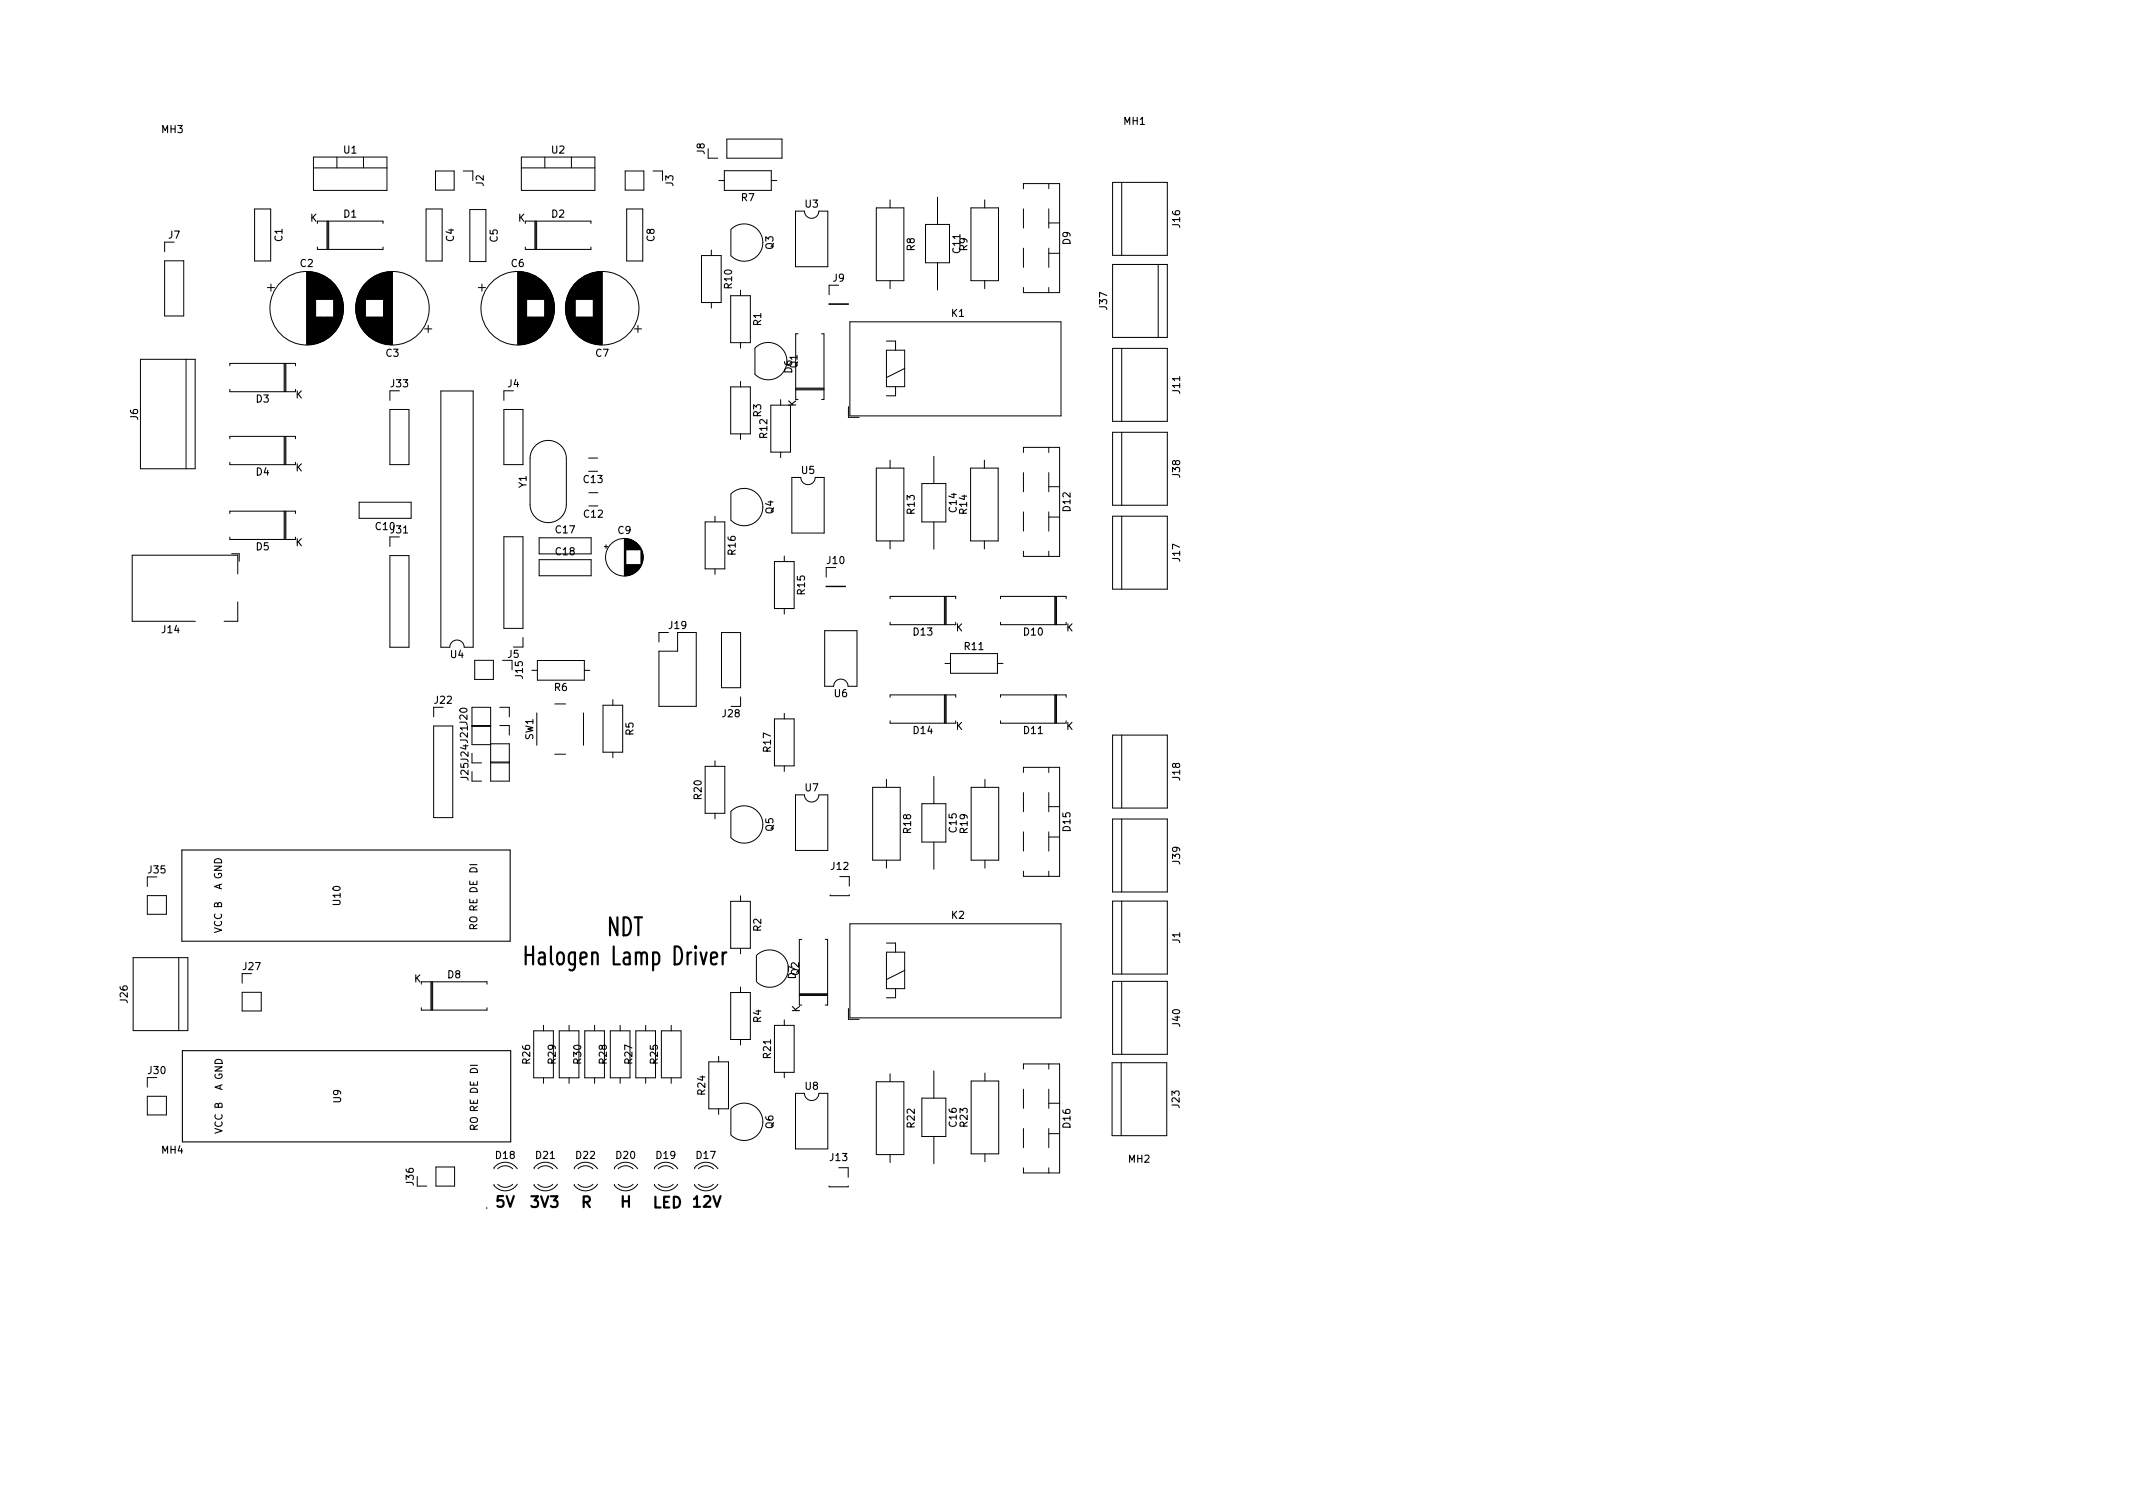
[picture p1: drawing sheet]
<svg xmlns="http://www.w3.org/2000/svg" width="297mm" height="210mm" viewBox="0 0 297 210" stroke-linecap="round" stroke-linejoin="round" font-family="sans-serif">
<defs><g id="words">
<g font-size="3.5">
<text x="84.5" y="130.4">NDT</text>
<text x="74.4" y="134.4">Halogen Lamp Driver</text>
</g>
<g font-size="2.1">
<text x="69.1" y="168.1">5V</text>
<text x="74" y="168.1">3V3</text>
<text x="80.9" y="168.2">R</text>
<text x="86.4" y="168.1">H</text>
<text x="90.9" y="168.2">LED</text>
<text x="96.6" y="168.1">12V</text>
</g>
<g font-size="1.4">
<text x="156.5" y="17.4">MH1</text>
<text x="22.5" y="18.5">MH3</text>
<text x="47.9" y="21.4">U1</text>
<text x="76.8" y="21.4">U2</text>
<text x="98.1" y="21.5" transform="rotate(-90 98.1 21.5)">J8</text>
<text x="67.3" y="25.9" transform="rotate(-90 67.3 25.9)">J2</text>
<text x="93.8" y="25.9" transform="rotate(-90 93.8 25.9)">J3</text>
<text x="103.2" y="28">R7</text>
<text x="112.1" y="28.9">U3</text>
<text x="23.5" y="33.2">J7</text>
<text x="39.3" y="33.6" transform="rotate(-90 39.3 33.6)">C1</text>
<text x="43.2" y="30.9">K</text>
<text x="47.9" y="30.3">D1</text>
<text x="63.2" y="33.6" transform="rotate(-90 63.2 33.6)">C4</text>
<text x="69.3" y="33.7" transform="rotate(-90 69.3 33.7)">C5</text>
<text x="72.1" y="30.9">K</text>
<text x="76.8" y="30.3">D2</text>
<text x="91.1" y="33.6" transform="rotate(-90 91.1 33.6)">C8</text>
<text x="107.7" y="34.7" transform="rotate(-90 107.7 34.7)">Q3</text>
<text x="127.4" y="34.9" transform="rotate(-90 127.4 34.9)">R8</text>
<text x="133.7" y="35.2" transform="rotate(-90 133.7 35.2)">C11</text>
<text x="134.7" y="34.9" transform="rotate(-90 134.7 34.9)">R9</text>
<text x="149.1" y="34" transform="rotate(-90 149.1 34)">D9</text>
<text x="164.3" y="31.6" transform="rotate(-90 164.3 31.6)">J16</text>
<text x="41.8" y="37.2">C2</text>
<text x="71.2" y="37.2">C6</text>
<text x="101.9" y="40.1" transform="rotate(-90 101.9 40.1)">R10</text>
<text x="116" y="39.2">J9</text>
<text x="106" y="45.3" transform="rotate(-90 106 45.3)">R1</text>
<text x="132.5" y="44.1">K1</text>
<text x="154.2" y="43.1" transform="rotate(-90 154.2 43.1)">J37</text>
<text x="53.8" y="49.7">C3</text>
<text x="54.5" y="53.9">J33</text>
<text x="70.7" y="53.9">J4</text>
<text x="83" y="49.7">C7</text>
<text x="110.3" y="51.9" transform="rotate(-90 110.3 51.9)">D6</text>
<text x="111" y="51.2" transform="rotate(-90 111 51.2)">Q1</text>
<text x="19.2" y="58.5" transform="rotate(-90 19.2 58.5)">J6</text>
<text x="35.7" y="56">D3</text>
<text x="41.2" y="55.5">K</text>
<text x="106" y="58" transform="rotate(-90 106 58)">R3</text>
<text x="110.9" y="56.6" transform="rotate(-90 110.9 56.6)">K</text>
<text x="164.3" y="54.7" transform="rotate(-90 164.3 54.7)">J11</text>
<text x="41.2" y="65.6">K</text>
<text x="106.8" y="61" transform="rotate(-90 106.8 61)">R12</text>
<text x="111.6" y="66">U5</text>
<text x="35.7" y="66.2">D4</text>
<text x="73.3" y="67.9" transform="rotate(-90 73.3 67.9)">Y1</text>
<text x="81.3" y="67.3">C13</text>
<text x="107.7" y="71.5" transform="rotate(-90 107.7 71.5)">Q4</text>
<text x="127.4" y="71.5" transform="rotate(-90 127.4 71.5)">R13</text>
<text x="133.2" y="71.3" transform="rotate(-90 133.2 71.3)">C14</text>
<text x="134.7" y="71.5" transform="rotate(-90 134.7 71.5)">R14</text>
<text x="149.1" y="71.2" transform="rotate(-90 149.1 71.2)">D12</text>
<text x="164.3" y="66.4" transform="rotate(-90 164.3 66.4)">J38</text>
<text x="35.7" y="76.6">D5</text>
<text x="41.2" y="76">K</text>
<text x="52.4" y="73.8">C10</text>
<text x="54.5" y="74.3">J31</text>
<text x="77.4" y="74.3">C17</text>
<text x="77.4" y="77.3">C18</text>
<text x="81.4" y="72.1">C12</text>
<text x="86.1" y="74.3">C9</text>
<text x="102.4" y="77.2" transform="rotate(-90 102.4 77.2)">R16</text>
<text x="112.1" y="82.7" transform="rotate(-90 112.1 82.7)">R15</text>
<text x="115.2" y="78.5">J10</text>
<text x="164.3" y="78.1" transform="rotate(-90 164.3 78.1)">J17</text>
<text x="22.6" y="88.2">J14</text>
<text x="93.2" y="87.6">J19</text>
<text x="127.2" y="88.5">D13</text>
<text x="133.1" y="87.9">K</text>
<text x="142.6" y="88.5">D10</text>
<text x="148.5" y="87.9">K</text>
<text x="62.8" y="91.6">U4</text>
<text x="70.7" y="91.6">J5</text>
<text x="72.8" y="94.4" transform="rotate(-90 72.8 94.4)">J15</text>
<text x="134.4" y="90.5">R11</text>
<text x="60.6" y="98">J22</text>
<text x="77.2" y="96.2">R6</text>
<text x="100.6" y="99.9">J28</text>
<text x="116.2" y="97.1">U6</text>
<text x="133.1" y="101.6">K</text>
<text x="148.5" y="101.6">K</text>
<text x="74.3" y="103" transform="rotate(-90 74.3 103)">SW1</text>
<text x="88.2" y="102.4" transform="rotate(-90 88.2 102.4)">R5</text>
<text x="107.4" y="104.6" transform="rotate(-90 107.4 104.6)">R17</text>
<text x="127.2" y="102.2">D14</text>
<text x="142.6" y="102.2">D11</text>
<text x="65.2" y="108.6" transform="rotate(-90 65.2 108.6)">J25J24 J21J20</text>
<text x="97.7" y="111.3" transform="rotate(-90 97.7 111.3)">R20</text>
<text x="112.1" y="110.2">U7</text>
<text x="164.3" y="108.6" transform="rotate(-90 164.3 108.6)">J18</text>
<text x="107.7" y="115.7" transform="rotate(-90 107.7 115.7)">Q5</text>
<text x="126.9" y="116" transform="rotate(-90 126.9 116)">R18</text>
<text x="133.2" y="115.9" transform="rotate(-90 133.2 115.9)">C15</text>
<text x="134.7" y="116" transform="rotate(-90 134.7 116)">R19</text>
<text x="149.1" y="115.7" transform="rotate(-90 149.1 115.7)">D15</text>
<text x="20.7" y="121.6">J35</text>
<text x="30.9" y="123.9" transform="rotate(-90 30.9 123.9)">A GND</text>
<text x="47.4" y="126" transform="rotate(-90 47.4 126)">U10</text>
<text x="115.8" y="121.1">J12</text>
<text x="164.3" y="120.3" transform="rotate(-90 164.3 120.3)">J39</text>
<text x="30.9" y="130" transform="rotate(-90 30.9 130)">VCC B</text>
<text x="66.5" y="129.6" transform="rotate(-90 66.5 129.6)">RO RE DE DI</text>
<text x="106" y="129.7" transform="rotate(-90 106 129.7)">R2</text>
<text x="132.5" y="127.9">K2</text>
<text x="164.3" y="131.3" transform="rotate(-90 164.3 131.3)">J1</text>
<text x="33.9" y="135.1">J27</text>
<text x="57.7" y="136.8">K</text>
<text x="62.4" y="136.2">D8</text>
<text x="110.8" y="136.3" transform="rotate(-90 110.8 136.3)">D7</text>
<text x="17.8" y="139.6" transform="rotate(-90 17.8 139.6)">J26</text>
<text x="106" y="142.4" transform="rotate(-90 106 142.4)">R4</text>
<text x="111.4" y="141" transform="rotate(-90 111.4 141)">K</text>
<text x="164.3" y="142.9" transform="rotate(-90 164.3 142.9)">J40</text>
<text x="20.7" y="149.5">J30</text>
<text x="73.8" y="148.1" transform="rotate(-90 73.8 148.1)">R26</text>
<text x="77.4" y="148.1" transform="rotate(-90 77.4 148.1)">R29</text>
<text x="80.9" y="148.1" transform="rotate(-90 80.9 148.1)">R30</text>
<text x="84.5" y="148.1" transform="rotate(-90 84.5 148.1)">R28</text>
<text x="88" y="148.1" transform="rotate(-90 88 148.1)">R27</text>
<text x="91.6" y="148.1" transform="rotate(-90 91.6 148.1)">R25</text>
<text x="107.4" y="147.3" transform="rotate(-90 107.4 147.3)">R21</text>
<text x="31" y="151.9" transform="rotate(-90 31 151.9)">A GND</text>
<text x="47.5" y="153.5" transform="rotate(-90 47.5 153.5)">U9</text>
<text x="98.2" y="152.4" transform="rotate(-90 98.2 152.4)">R24</text>
<text x="112.1" y="151.7">U8</text>
<text x="164.3" y="154.2" transform="rotate(-90 164.3 154.2)">J23</text>
<text x="22.5" y="160.6">MH4</text>
<text x="31" y="157.9" transform="rotate(-90 31 157.9)">VCC B</text>
<text x="66.5" y="157.5" transform="rotate(-90 66.5 157.5)">RO RE DE DI</text>
<text x="69.1" y="161.4">D18</text>
<text x="74.7" y="161.4">D21</text>
<text x="80.3" y="161.4">D22</text>
<text x="85.8" y="161.4">D20</text>
<text x="91.4" y="161.4">D19</text>
<text x="97" y="161.4">D17</text>
<text x="107.7" y="157.1" transform="rotate(-90 107.7 157.1)">Q6</text>
<text x="115.6" y="161.7">J13</text>
<text x="127.4" y="157" transform="rotate(-90 127.4 157)">R22</text>
<text x="133.2" y="156.9" transform="rotate(-90 133.2 156.9)">C16</text>
<text x="134.7" y="156.9" transform="rotate(-90 134.7 156.9)">R23</text>
<text x="149.1" y="157" transform="rotate(-90 149.1 157)">D16</text>
<text x="157.2" y="161.9">MH2</text>
<text x="57.6" y="165" transform="rotate(-90 57.6 165)">J36</text>
</g>
</g></defs>
<path d="M67.8 168.2h.1" fill="none" stroke="#000" stroke-width=".2"/>
<path d="M73.2 131.8v2.5M73.2 133h1M101.2 132.6a.49 .49 0 0 0-.6 .5" fill="none" stroke="#000" stroke-width=".3"/>
<g fill="none" stroke="#000" stroke-width=".14">
<path d="M101.2 19.4h7.7v2.6h-7.7zM22.9 36.3h2.7v7.7h-2.7zM24.3 33.7h-1.4v1.3M35.5 29.1h2.2v7.2h-2.2zM37.7 39.5v1M42.7 37.8v10.2M42.8 37.8v10.2M42.9 37.8v10.2M43 37.8v10.2M43 37.9v10.1M43.1 37.9v10.1M43.2 37.9v10.1"/>
<path d="M43.3 37.9v10.1M43.4 37.9v10.1M43.5 37.9v10M43.6 37.9v10M43.6 21.9h10.3v4.6h-10.3zM43.6 23.4h10.3M43.7 37.9v10M43.8 37.9v10M43.8 38v9.9M43.9 38v9.9M44 38v9.8M44 38v3.7"/>
<path d="M44.1 38v3.7M44.2 38v3.7M44.2 38.1v3.6M44.2 30.8h9.1v.3M44.2 34.4v.3h9.1v-.3M44.3 38.1v3.6M44.4 38.1v3.6M44.5 38.2v3.5M44.6 38.2v3.5M44.7 38.2v3.5M44.8 38.3v3.4M44.9 38.3v3.4"/>
<path d="M45 38.4v3.3M45.1 38.4v3.3M45.2 38.5v3.2M45.3 38.5v3.2M45.4 38.6v3.1M45.5 38.6v3.1M45.5 38.7v3M45.5 30.8v3.9M45.6 38.7v3M45.6 38.8v2.9M45.7 30.8v3.9M45.7 38.8v2.9"/>
<path d="M45.8 38.8v2.9M45.8 30.8v3.9M45.8 38.9v2.8M45.9 38.9v2.8M45.9 39v2.7M46 39v2.7M46 39.1v2.6M46.1 39.1v2.6M46.2 39.2v2.5M46.3 39.3v2.4M46.4 39.4v2.3M46.5 39.5v6.9"/>
<path d="M46.5 39.5v6.8M46.6 39.6v6.7M46.6 39.6v6.6M46.6 39.7v6.5M46.7 39.7v6.4M46.7 39.8v6.3M46.8 39.8v6.2M46.8 39.9v6.1M46.8 39.9v6M46.9 40v5.9M46.9 21.9v1.5M50.5 40v5.9"/>
<path d="M50.5 39.9v6M50.6 39.9v6.1M50.6 39.8v6.2M50.6 21.9v1.5M50.6 39.8v6.3M50.7 39.7v6.4M50.7 39.7v6.5M50.8 39.6v6.6M50.8 39.6v6.7M50.8 39.5v6.8M50.9 39.5v6.9M50.9 39.4v2.3"/>
<path d="M51 39.4v2.3M51 39.3v2.4M51.1 39.3v2.4M51.1 39.2v2.5M51.2 39.2v2.5M51.2 39.1v2.6M51.3 39.1v2.6M51.4 39v2.7M51.5 38.9v2.8M51.6 38.9v2.8M51.6 38.8v2.9M51.7 38.8v2.9"/>
<path d="M51.8 38.7v3M51.9 38.6v3.1M52 38.6v3.1M52 38.5v3.2M52.1 38.5v3.2M52.2 38.5v3.2M52.2 38.4v3.3M52.3 38.4v3.3M52.4 38.4v3.3M52.4 38.3v3.4M52.5 38.3v3.4M52.6 38.3v3.4"/>
<path d="M52.6 38.2v3.5M52.7 38.2v3.5M52.8 38.2v3.5M52.9 38.2v3.5M52.9 38.1v3.6M53 38.1v3.6M53.1 38.1v3.6M53.2 38.1v3.6M53.2 38v3.7M53.3 38v3.7M53.4 38v3.7M53.4 38v9.8"/>
<path d="M53.4 38v9.9M53.5 38v9.9M53.6 38v9.9M53.6 37.9v10M53.7 37.9v10M53.8 37.9v10M53.9 37.9v10M53.9 37.9v10.1M54 37.9v10.1M54.1 37.9v10.1M54.2 37.9v10.1M54.3 37.9v10.1"/>
<path d="M54.4 37.8v10.2M54.5 37.8v10.2M54.6 37.8v10.2M59.3 29.1h2.3v7.2h-2.3zM60.6 23.8h2.6v2.7h-2.6zM64.5 23.8h1.3v1.3M65.4 29.2h2.3v7.2h-2.3zM67.1 39.5v1M72.1 37.8v10.2M72.2 37.8v10.2M72.3 37.8v10.2M72.4 37.8v10.2"/>
<path d="M72.4 37.9v10.1M72.5 37.9v10.1M72.6 37.9v10.1M72.6 21.9h10.2v4.6h-10.2zM72.6 23.4h10.2M72.7 37.9v10.1M72.8 37.9v10.1M72.9 37.9v10M73 37.9v10M73.1 37.9v10M73.2 34.4v.3h9.1v-.3M73.2 30.8h9.1v.3"/>
<path d="M73.2 38v9.9M73.3 38v9.9M73.3 38v9.8M73.4 38v3.7M73.5 38v3.7M73.6 38.1v3.6M73.7 38.1v3.6M73.8 38.1v3.6M73.9 38.2v3.5M74 38.2v3.5M74.1 38.2v3.5M74.1 38.3v3.4"/>
<path d="M74.2 38.3v3.4M74.3 38.3v3.4M74.3 38.4v3.3M74.4 38.4v3.3M74.5 38.4v3.3M74.5 30.8v3.9M74.5 38.5v3.2M74.6 38.5v3.2M74.6 30.8v3.9M74.7 38.5v3.2M74.7 30.8v3.9M74.7 38.6v3.1"/>
<path d="M74.8 38.6v3.1M74.9 38.6v3.1M74.9 38.7v3M75 38.7v3M75 38.8v2.9M75.1 38.8v2.9M75.2 38.9v2.8M75.3 38.9v2.8M75.3 39v2.7M75.4 39v2.7M75.4 39.1v2.6M75.5 39.1v2.6"/>
<path d="M75.5 39.2v2.5M75.6 39.2v2.5M75.7 39.3v2.4M75.7 39.4v2.3M75.8 39.4v2.3M75.9 39.5v6.9M75.9 21.9v1.5M75.9 39.5v6.8M75.9 39.6v6.7M76 39.6v6.6M76 39.7v6.5M76.1 39.7v6.4"/>
<path d="M76.1 39.8v6.3M76.1 39.8v6.2M76.2 39.9v6.1M76.2 39.9v6M76.3 40v5.9M79.6 21.9v1.5M79.7 40v5.9M79.7 39.9v6M79.8 39.9v6.1M79.8 39.8v6.2M79.9 39.8v6.3M79.9 39.7v6.4"/>
<path d="M79.9 39.7v6.5M80 39.6v6.6M80 39.6v6.7M80.1 39.5v6.8M80.1 39.5v6.9M80.1 39.4v2.3M80.2 39.4v2.3M80.3 39.3v2.4M80.3 39.2v2.5M80.4 39.2v2.5M80.5 39.1v2.6M80.6 39v2.7"/>
<path d="M80.7 39v2.7M80.7 38.9v2.8M80.8 38.9v2.8M80.8 38.8v2.9M80.9 38.8v2.9M81 38.7v3M81.1 38.7v3M81.1 38.6v3.1M81.2 38.6v3.1M81.3 38.5v3.2M81.4 38.5v3.2M81.5 38.4v3.3"/>
<path d="M81.6 38.4v3.3M81.7 38.3v3.4M81.8 38.3v3.4M81.9 38.2v3.5M82 38.2v3.5M82.1 38.2v3.5M82.1 38.1v3.6M82.2 38.1v3.6M82.3 38.1v3.6M82.4 38.1v3.6M82.4 38v3.7M82.5 38v3.7"/>
<path d="M82.6 38v3.7M82.6 38v9.8M82.7 38v9.9M82.8 38v9.9M82.8 37.9v10M82.9 37.9v10M83 37.9v10M83.1 37.9v10M83.1 37.9v10.1M83.2 37.9v10.1M83.3 37.9v10.1M83.4 37.9v10.1"/>
<path d="M83.5 37.9v10.1M83.6 37.8v10.2M83.7 37.8v10.2M83.8 37.8v10.2M83.9 37.8v10.2M87.1 23.8h2.6v2.7h-2.6zM87.3 29.1h2.2v7.2h-2.2zM90.9 23.8h1.4v1.3M97.7 35.6h2.7v6.5h-2.7zM98.6 20.7v1.3h1.3M99.1 34.8v.8M100.1 25.1h.8"/>
<path d="M100.9 23.8h6.5v2.7h-6.5zM101.8 32v3.6M101.8 31.9a2.6 2.6 0 0 1 3.7 0 2.6 2.6 0 0 1 0 3.7 2.6 2.6 0 0 1-3.7 0M107.4 25.1h.8M110.8 29.4h1.2a1 1 0 0 0 1 1 1 1 0 0 0 1-1h1.3v7.7h-4.5zM116.8 39.7h-1.3v1.3M122 28.9h3.9v10.2h-3.9zM124 27.8v1.1M124 39.1v1.1M128.9 31.3h3.3v5.3h-3.3zM130.6 27.5v3.8M130.6 36.6v3.8"/>
<path d="M135.2 28.9h3.8v10.2h-3.8zM137.1 27.8v1.1M137.1 39.1v1.1M142.5 26.3v-.7h5.1v15.1h-5.1v-.7M142.5 29.1v2.7M142.5 34.6v2.6M146.1 25.6v.7M146.1 29.1v2.7M146.1 34.6v2.6M146.1 31h1.5M146.1 35.3h1.5M154.9 25.4h7.7v10.2h-7.7z"/>
<path d="M154.9 36.8h7.7v10.2h-7.7zM156.2 25.4v10.2M161.3 36.8v10.2M19.6 50h7.6v15.3h-7.6zM25.9 50v15.3M32 50.9v-.3h9.1v.3M32 54.2v.3h9.1M37.2 40h1M39.6 50.6v3.9M39.7 50.6v3.9M39.8 50.6v3.9M44 44.2v3.6"/>
<path d="M44.1 44.2v3.6M44.2 44.2v3.6M44.3 44.2v3.6M44.3 44.2v3.5M44.4 44.2v3.5M44.5 44.2v3.5M44.6 44.2v3.5M44.6 44.2v3.4M44.7 44.2v3.4M44.8 44.2v3.4M44.8 44.2v3.3M44.9 44.2v3.3"/>
<path d="M45 44.2v3.3M45 44.2v3.2M45.1 44.2v3.2M45.2 44.2v3.2M45.2 44.2v3.1M45.3 44.2v3.1M45.4 44.2v3.1M45.4 44.2v3M45.5 44.2v3M45.6 44.2v2.9M45.7 44.2v2.9M45.7 44.2v2.8"/>
<path d="M45.8 44.2v2.8M45.8 44.2v2.7M45.9 44.2v2.7M46 44.2v2.6M46.1 44.2v2.5M46.2 44.2v2.5M46.2 44.2v2.4M46.3 44.2v2.4M46.3 44.2v2.3M46.4 44.2v2.3M46.4 44.2v2.2M46.9 40v5.8"/>
<path d="M47 40.1v5.7M47 40.2v5.5M47 40.2v5.4M47.1 40.3v5.3M47.1 40.3v5.2M47.2 40.4v5M47.2 40.5v4.9M47.2 40.6v4.7M47.3 40.6v4.6M47.3 40.7v4.4M47.4 40.8v4.2M47.4 40.9v4.1"/>
<path d="M47.4 41v3.9M47.5 41.1v3.7M47.5 41.2v3.5M47.6 41.3v3.3M47.6 41.4v3M47.6 41.5v2.8M47.7 41.7v2.5M47.7 41.9v2.1M47.8 42.1v1.7M47.8 42.3v1.2M49.6 42.3v1.2M49.6 42.1v1.7"/>
<path d="M49.6 41.9v2.1M49.7 41.7v2.5M49.7 41.5v2.8M49.8 41.4v3M49.8 41.3v3.3M49.8 41.2v3.5M49.9 41.1v3.7M49.9 41v3.9M50 40.9v4.1M50 40.8v4.2M50 40.7v4.4M50.1 40.6v4.6"/>
<path d="M50.1 40.6v4.7M50.2 40.5v4.9M50.2 40.4v5M50.2 40.3v5.2M50.3 40.3v5.3M50.3 40.2v5.4M50.4 40.2v5.5M50.4 40.1v5.7M50.4 40v5.8M50.9 44.2v2.2M51 44.2v2.2M51 44.2v2.3"/>
<path d="M51.1 44.2v2.4M51.2 44.2v2.4M51.2 44.2v2.5M51.3 44.2v2.5M51.3 44.2v2.6M51.4 44.2v2.6M51.4 44.2v2.7M51.5 44.2v2.7M51.6 44.2v2.8M51.7 44.2v2.9M51.8 44.2v2.9M51.8 44.2v3"/>
<path d="M51.9 44.2v3M52 44.2v3M52 44.2v3.1M52.1 44.2v3.1M52.2 44.2v3.2M52.3 44.2v3.2M52.4 44.2v3.3M52.5 44.2v3.3M52.6 44.2v3.4M52.7 44.2v3.4M52.8 44.2v3.4M52.8 44.2v3.5"/>
<path d="M52.9 44.2v3.5M53 44.2v3.5M53.1 44.2v3.6M53.2 44.2v3.6M53.3 44.2v3.6M53.4 44.2v3.6M54.3 57h2.7v7.7h-2.7zM54.3 54.4v1.3M59.1 45.8h1M59.6 45.3v1M61.4 54.4h4.5v35.7h-1.3a1 1 0 0 0-1-1 1 1 0 0 0-1 1h-1.2zM66.6 40h1"/>
<path d="M70.2 57h2.6v7.7h-2.6zM71.5 54.4h-1.3v1.3M73.4 44.2v3.6M73.5 44.2v3.6M73.6 44.2v3.6M73.7 44.2v3.6M73.7 44.2v3.5M73.8 44.2v3.5M73.9 44.2v3.5M74 44.2v3.4M74.1 44.2v3.4M74.2 44.2v3.4"/>
<path d="M74.2 44.2v3.3M74.3 44.2v3.3M74.4 44.2v3.3M74.4 44.2v3.2M74.5 44.2v3.2M74.6 44.2v3.2M74.6 44.2v3.1M74.7 44.2v3.1M74.8 44.2v3M74.9 44.2v3M74.9 44.2v2.9M75 44.2v2.9"/>
<path d="M75.1 44.2v2.9M75.1 44.2v2.8M75.2 44.2v2.8M75.2 44.2v2.7M75.3 44.2v2.7M75.3 44.2v2.6M75.4 44.2v2.6M75.5 44.2v2.5M75.6 44.2v2.4M75.7 44.2v2.4M75.7 44.2v2.3M75.8 44.2v2.2"/>
<path d="M76.3 40v5.8M76.3 40.1v5.7M76.4 40.2v5.5M76.4 40.2v5.4M76.5 40.3v5.3M76.5 40.3v5.2M76.5 40.4v5M76.6 40.5v4.9M76.6 40.6v4.7M76.7 40.6v4.6M76.7 40.7v4.4M76.7 40.8v4.2"/>
<path d="M76.8 40.9v4.1M76.8 41v3.9M76.9 41.1v3.7M76.9 41.2v3.5M76.9 41.3v3.3M77 41.4v3M77 41.5v2.8M77.1 41.7v2.5M77.1 41.9v2.1M77.1 42.1v1.7M77.2 42.3v1.2M78.8 42.3v1.2"/>
<path d="M78.8 42.1v1.7M78.9 41.9v2.1M78.9 41.7v2.5M78.9 41.5v2.8M79 41.4v3M79 41.3v3.3M79.1 41.2v3.5M79.1 41.1v3.7M79.1 41v3.9M79.2 40.9v4.1M79.2 40.8v4.2M79.3 40.7v4.4"/>
<path d="M79.3 40.6v4.6M79.3 40.6v4.7M79.4 40.5v4.9M79.4 40.4v5M79.5 40.3v5.2M79.5 40.3v5.3M79.5 40.2v5.4M79.6 40.2v5.5M79.6 40.1v5.7M79.7 40v5.8M80.1 44.2v2.2M80.2 44.2v2.2"/>
<path d="M80.2 44.2v2.3M80.3 44.2v2.3M80.3 44.2v2.4M80.4 44.2v2.4M80.4 44.2v2.5M80.5 44.2v2.5M80.5 44.2v2.6M80.6 44.2v2.6M80.7 44.2v2.7M80.8 44.2v2.8M80.9 44.2v2.8M80.9 44.2v2.9"/>
<path d="M81 44.2v2.9M81.1 44.2v3M81.2 44.2v3M81.2 44.2v3.1M81.3 44.2v3.1M81.4 44.2v3.2M81.5 44.2v3.2M81.6 44.2v3.3M81.7 44.2v3.3M81.8 44.2v3.4M81.9 44.2v3.4M82 44.2v3.4"/>
<path d="M82 44.2v3.5M82.1 44.2v3.5M82.2 44.2v3.5M82.3 44.2v3.5M82.3 44.2v3.6M82.4 44.2v3.6M82.5 44.2v3.6M82.6 44.2v3.6M88.3 45.8h1M88.8 45.3v1M99.1 42.1v.8M101.8 41.2h2.7v6.5h-2.7z"/>
<path d="M101.8 53.9h2.7v6.5h-2.7zM103.1 40.4v.8M103.1 47.7v.8M103.1 53.1v.8M105.1 48.5v3.6M105.1 48.4a2.6 2.6 0 0 1 3.7 0 2.6 2.6 0 0 1 0 3.7 2.6 2.6 0 0 1-3.7 0M107.3 56.4h2.8v6.6h-2.8zM108.7 55.6v.8M110.8 54.3h3.9M110.8 54h3.9M110.8 54.2h3.9M111.1 46.5h-.3v9.1"/>
<path d="M114.4 46.5h.3v9.1h-.3M115.5 42.3l2.6 .1zM118.2 56.6v1.5h1.5M118.4 44.8h29.4v13.1h-29.4zM123.4 48.8h2.6v5h-2.6zM123.4 47.5h1.3v1.3M124.7 53.8v1.3h-1.3M126 51.3l-2.6 1.3M146.1 40v.7M154.9 48.5h7.7v10.2h-7.7zM156.2 48.5v10.2M32 61.1v-.3h9.1v.3"/>
<path d="M32 64.4v.3h9.1M32 71.5v-.3h9.1v.3M32 74.8v.3h9.1M32.3 77.1h1v1.1M33.1 79.9v-2.6h-14.7v9.2h8.8M39.6 60.8v3.9M39.6 71.2v3.9M39.7 60.8v3.9M39.7 71.2v3.9M39.8 60.8v3.9M39.8 71.2v3.9M50 69.9h7.3v2.3h-7.3z"/>
<path d="M54.3 77.4h2.7v12.7h-2.7zM54.3 74.8v1.3M70.2 74.7h2.6v12.8h-2.6zM74.6 62.1a2.53 2.53 0 0 1 2.7-.6 2.53 2.53 0 0 1 1.6 2.3v6.4a2.53 2.53 0 0 1-2.6 2.6 2.53 2.53 0 0 1-2.5-2.6v-6.4a2.52 2.52 0 0 1 .8-1.7zM75.1 74.9h7.2v2.2h-7.2zM75.1 77.9h7.2v2.3h-7.2zM82 63.8h1.2M82 65.6h1.2M82 70.4h1.3M82 68.6h1.3M84.1 76.1h.5M84.4 75.9v.5"/>
<path d="M86.9 75v5.2M87 75v5.2M87.1 75v5.2M87.2 75v1.6M87.2 78.6v1.6M87.3 75v1.6M87.3 78.6v1.6M87.3 78.6v1.5M87.4 75v1.6M87.4 78.6v1.5M87.4 75.1v1.5M87.5 75.1v1.5"/>
<path d="M87.5 78.6v1.5M87.6 75.1v1.5M87.6 78.6v1.5M87.7 75.1v1.5M87.7 78.6v1.5M87.8 75.1v1.5M87.8 78.6v1.4M87.8 75.2v1.4M87.9 75.2v1.4M87.9 78.6v1.4M88 75.2v1.4M88 78.6v1.4"/>
<path d="M88 78.6v1.3M88.1 75.3v1.3M88.1 78.6v1.3M88.2 75.3v1.3M88.2 78.6v1.3M88.2 78.6v1.2M88.3 75.4v1.2M88.3 78.6v1.2M88.4 75.4v1.2M88.4 78.6v1.2M88.4 78.6v1.1M88.4 75.5v1.1"/>
<path d="M88.5 75.5v1.1M88.5 78.6v1.1M88.6 75.6v1M88.6 78.6v1M88.7 75.7v.9M88.7 78.6v.9M88.8 75.7v.9M88.8 78.6v.9M88.8 75.8v.8M88.8 78.6v.8M88.9 75.8v.8M88.9 78.6v.7"/>
<path d="M88.9 75.9v.7M89 75.9v.7M89 78.6v.6M89 76v.6M89 78.6v.5M89.1 76.1v.5M89.1 78.6v.5M89.1 78.6v.4M89.2 76.2v.4M89.2 78.6v.4M89.2 76.3v.3M89.2 78.6v.3"/>
<path d="M89.2 78.6v.2M89.3 76.4v2.4M89.3 76.5v2.2M89.4 76.6v2M89.4 76.7v1.8M89.4 76.8v1.6M89.5 76.9v1.4M89.5 77.1v1M89.6 77.3v.6M98.2 72.7h2.7v6.5h-2.7zM99.6 71.9v.8M99.6 79.2v.8"/>
<path d="M101.8 68.8v3.6M101.8 68.8a2.6 2.6 0 0 1 3.7 0 2.6 2.6 0 0 1 0 3.6 2.6 2.6 0 0 1-3.7 0M103.1 60.4v.8M107.8 78.2h2.8v6.5h-2.8zM108.7 63v.7M109.2 77.4v.8M110.3 66.5h1.2a1 1 0 0 0 1 1 1 1 0 0 0 1-1h1.3v7.7h-4.5zM115.1 79v1.4M122 65.2h3.9v10.1h-3.9zM124 64.1v1.1M124 75.3v1.1M128.4 67.3h3.3v5.4h-3.3z"/>
<path d="M130 63.5v3.8M130 72.7v3.8M135.2 65.2h3.8v10.1h-3.8zM137.1 64.1v1.1M137.1 75.3v1.1M142.5 63v-.7h5.1v15.2h-5.1v-.7M142.5 65.8v2.7M142.5 71.3v2.7M146.1 62.3v.7M146.1 65.8v2.7M146.1 71.3v2.7M146.1 76.8v.7"/>
<path d="M146.1 72h1.5M146.1 67.8h1.5M154.9 60.2h7.7v10.2h-7.7zM154.9 71.9h7.7v10.1h-7.7zM156.2 60.2v10.2M156.2 71.9v10.1M33.1 83.8v2.7h-1.9M60.4 98.5v1.3M66.1 91.9h2.6v2.7h-2.6zM69.6 98.5h1.3v1.3M70 91.9h1.3v1.4M72.8 88.8v1.3h-1.3"/>
<path d="M74.1 93.3h.7M74.8 99.3v4.5M74.8 92h6.6v2.7h-6.6zM77.3 98h1.5M81.3 99.3v4.5M81.4 93.3h.7M84 98.2h2.7v6.5h-2.7zM85.3 97.4v.8M91.8 90.7h2.6v-2.6h2.6v10.3h-5.2zM93.1 88.1h-1.3v1.3M100.5 88.1h2.6v7.7h-2.6zM103.1 97v1.4h-1.3"/>
<path d="M109.2 84.7v.8M109.2 99.3v.8M114.8 87.8h4.5v7.8h-1.2a1 1 0 0 0-1-1 1 1 0 0 0-1 1h-1.3zM115.1 81.6l2.6 .1zM124 86.7v.3h9.1M124 83.4v-.4h9.1v.4M124 97.1v-.3h9.1v.3M131.5 83v4M131.5 96.8v3.9M131.6 92.4h.8M131.6 83v4M131.6 96.8v3.9"/>
<path d="M131.8 83v4M131.8 96.8v3.9M132.4 91h6.5v2.7h-6.5zM138.9 92.4h.8M139.3 86.7v.3h9.2M139.3 83.4v-.4h9.2v.4M139.3 97.1v-.3h9.2v.3M146.9 83v4M146.9 96.8v3.9M147 83v4M147 96.8v3.9M147.1 83v4"/>
<path d="M147.1 96.8v3.9M60.4 101.1h2.7v12.7h-2.7zM65.7 101.1h2.6M65.7 101h2.6M65.7 106.2h1.4M65.7 108.8h1.4M68.3 103.6h2.6v5.2h-2.6v-10.3h-2.6v5.2h2.6M68.3 106.2h2.6M68.3 106.1h2.6M69.6 101h1.3v1.4M77.3 105h1.5M85.3 104.7v.8"/>
<path d="M98.2 106.7h2.7v6.5h-2.7zM99.6 105.9v.8M99.6 113.2v.8M101.8 113v3.6M101.8 113a2.6 2.6 0 0 1 3.7 0 2.6 2.6 0 0 1 0 3.6 2.6 2.6 0 0 1-3.7 0M107.8 100.1h2.8v6.5h-2.8zM109.2 106.6v.8M110.8 110.7h1.2a1 1 0 0 0 1 1 1 1 0 0 0 1-1h1.3v7.7h-4.5zM121.5 109.6h3.9v10.2h-3.9zM123.4 108.5v1.1M123.4 119.8v1.1M124 100.4v.3h9.1"/>
<path d="M128.4 111.9h3.3v5.4h-3.3zM130 108.1v3.8M130 117.3v3.7M135.2 109.6h3.9v10.2h-3.9zM137.2 108.5v1.1M137.2 119.8v1.1M139.3 100.4v.3h9.2M142.5 107.6v-.8h5.1v15.2h-5.1v-.7M142.5 110.4v2.6M142.5 115.8v2.7M146.1 106.8v.8M146.1 110.4v2.6"/>
<path d="M146.1 115.8v2.7M146.1 116.6h1.5M146.1 112.3h1.5M154.9 102.4h7.7v10.1h-7.7zM154.9 114h7.7v10.2h-7.7zM156.2 102.4v10.1M156.2 114v10.2M18.5 133.3h7.7v10.2h-7.7zM20.5 122.1v1.3M20.5 124.7h2.7v2.6h-2.7zM24.9 133.3v10.2M33.7 135.6v1.3"/>
<path d="M33.7 138.2h2.7v2.6h-2.7zM58.7 136.7h9.1v.3M60 136.7v3.9M60.1 136.7v3.9M60.3 136.7v3.9M101.8 138.2h2.7v6.5h-2.7zM101.8 125.5h2.7v6.5h-2.7zM103.1 124.7v.8M103.1 132v.8M103.1 137.4v.8M105.3 133.1v3.6M105.3 133a2.6 2.6 0 0 1 3.7 0 2.6 2.6 0 0 1 0 3.7 2.6 2.6 0 0 1-3.7 0"/>
<path d="M111.3 138.5h4M111.3 138.4h4M111.3 138.6h4M111.6 130.8h-.3v9.1M114.9 130.8h.4v9.1h-.4M115.6 124.6v.1h2.7v-.1M116.9 122.1h1.4v1.3M118.4 128.6h29.4v13.1h-29.4zM123.4 132.6h2.6v5.1h-2.6zM123.4 131.3h1.3v1.3M124.7 137.7v1.2h-1.3M126 135.1l-2.6 1.3"/>
<path d="M146.1 121.3v.7M154.9 125.5h7.7v10.1h-7.7zM154.9 136.6h7.7v10.2h-7.7zM156.2 125.5v10.1M156.2 136.6v10.2M20.5 152.6h2.7v2.6h-2.7zM20.5 150v1.4M58.7 140.3v.3h9.1v-.3M74.3 143.5h2.8v6.6h-2.8zM75.7 142.8v.7M75.7 150.1v.7M77.9 143.5h2.7v6.6h-2.7z"/>
<path d="M79.2 142.8v.7M79.2 150.1v.7M81.4 143.5h2.8v6.6h-2.8zM82.8 142.8v.7M82.8 150.1v.7M85 143.5h2.7v6.6h-2.7zM86.4 142.8v.7M86.4 150.1v.7M88.5 143.5h2.8v6.6h-2.8zM89.9 142.8v.7M89.9 150.1v.7M92.1 143.5h2.7v6.6h-2.7z"/>
<path d="M93.5 142.8v.7M93.5 150.1v.7M98.7 147.9h2.7v6.5h-2.7zM100.1 147.1v.8M100.1 154.4v.8M101.8 154.4v3.6M101.8 154.4a2.6 2.6 0 0 1 3.7 0 2.6 2.6 0 0 1 0 3.6 2.6 2.6 0 0 1-3.7 0M103.1 144.7v.8M107.8 142.8h2.8v6.5h-2.8zM109.2 142v.8M109.2 149.3v.8M110.8 152.2h1.2a1 1 0 0 0 1 1 1 1 0 0 0 1-1h1.3v7.8h-4.5z"/>
<path d="M118.2 140.4v1.5h1.5M122 150.6h3.9v10.2h-3.9zM124 149.5v1.1M128.4 152.9h3.3v5.3h-3.3zM130 149.1v3.8M130 158.2v3.8M135.2 150.5h3.9v10.2h-3.9zM137.2 149.4v1.1M142.5 148.9v-.8h5.1v15.2h-5.1v-.7M142.5 151.7v2.6M142.5 157.1v2.7M146.1 148.1v.8"/>
<path d="M146.1 151.7v2.6M146.1 157.1v2.7M146.1 153.6h1.5M146.1 157.9h1.5M154.9 148h7.6v10.1h-7.6zM156.1 148v10.1M58.1 165.2h1.3M60.7 162.5h2.6v2.7h-2.6zM68.8 162.7a1.41 1.41 0 0 1 1.1-.8 1.99 1.99 0 0 1 2.1 .8M69.3 162.7a1.5 1.5 0 0 1 2.1 0M71.4 164.9a1.5 1.5 0 0 1-2.1 0M72 164.9a1.99 1.99 0 0 1-3.2 .2v-.2"/>
<path d="M74.4 162.7a1.41 1.41 0 0 1 1.1-.8 1.99 1.99 0 0 1 2.1 .8M74.9 162.7a1.5 1.5 0 0 1 2.1 0M77 164.9a1.5 1.5 0 0 1-2.1 0M77.6 164.9a1.99 1.99 0 0 1-3.2 .2v-.2M80 162.7a1.41 1.41 0 0 1 1.1-.8 1.99 1.99 0 0 1 2.1 .8M80.5 162.7a1.5 1.5 0 0 1 2.1 0M82.6 164.9a1.5 1.5 0 0 1-2.1 0M83.2 164.9a1.99 1.99 0 0 1-3.2 .2v-.2M85.6 162.7a1.41 1.41 0 0 1 1.1-.8 1.99 1.99 0 0 1 2.1 .8M86.1 162.7a1.5 1.5 0 0 1 2.1 0M88.2 164.9a1.5 1.5 0 0 1-2.1 0M88.8 164.9a1.99 1.99 0 0 1-3.2 .2v-.2"/>
<path d="M91.1 162.7a1.41 1.41 0 0 1 1.2-.8 1.99 1.99 0 0 1 2.1 .8M91.7 162.7a1.5 1.5 0 0 1 2.1 0M93.8 164.9a1.5 1.5 0 0 1-2.1 0M94.4 164.9a1.99 1.99 0 0 1-3.3 .2v-.2M96.7 162.7a1.41 1.41 0 0 1 1.2-.8 1.99 1.99 0 0 1 2.1 .8M97.3 162.7a1.5 1.5 0 0 1 2 0M99.3 164.9a1.5 1.5 0 0 1-2 0M100 164.9a1.99 1.99 0 0 1-3.3 .2v-.2M115.5 165.1v.2h2.6v-.2M116.8 162.6h1.3v1.3M124 160.8v1.1M137.2 160.7v1.1"/>
<path d="M146.1 162.6v.7"/>
<circle cx="42.7" cy="42.9" r="5.1"/>
<circle cx="54.6" cy="42.9" r="5.1"/>
<circle cx="72.1" cy="42.9" r="5.1"/>
<circle cx="83.9" cy="42.9" r="5.1"/>
<circle cx="86.9" cy="77.6" r="2.62"/>
</g>
<path d="M25.3 118.4h45.7v12.7h-45.7zM25.4 146.3h45.7v12.7h-45.7z" fill="none" stroke="#000" stroke-width=".15"/>
<use href="#words"/>
</svg>
